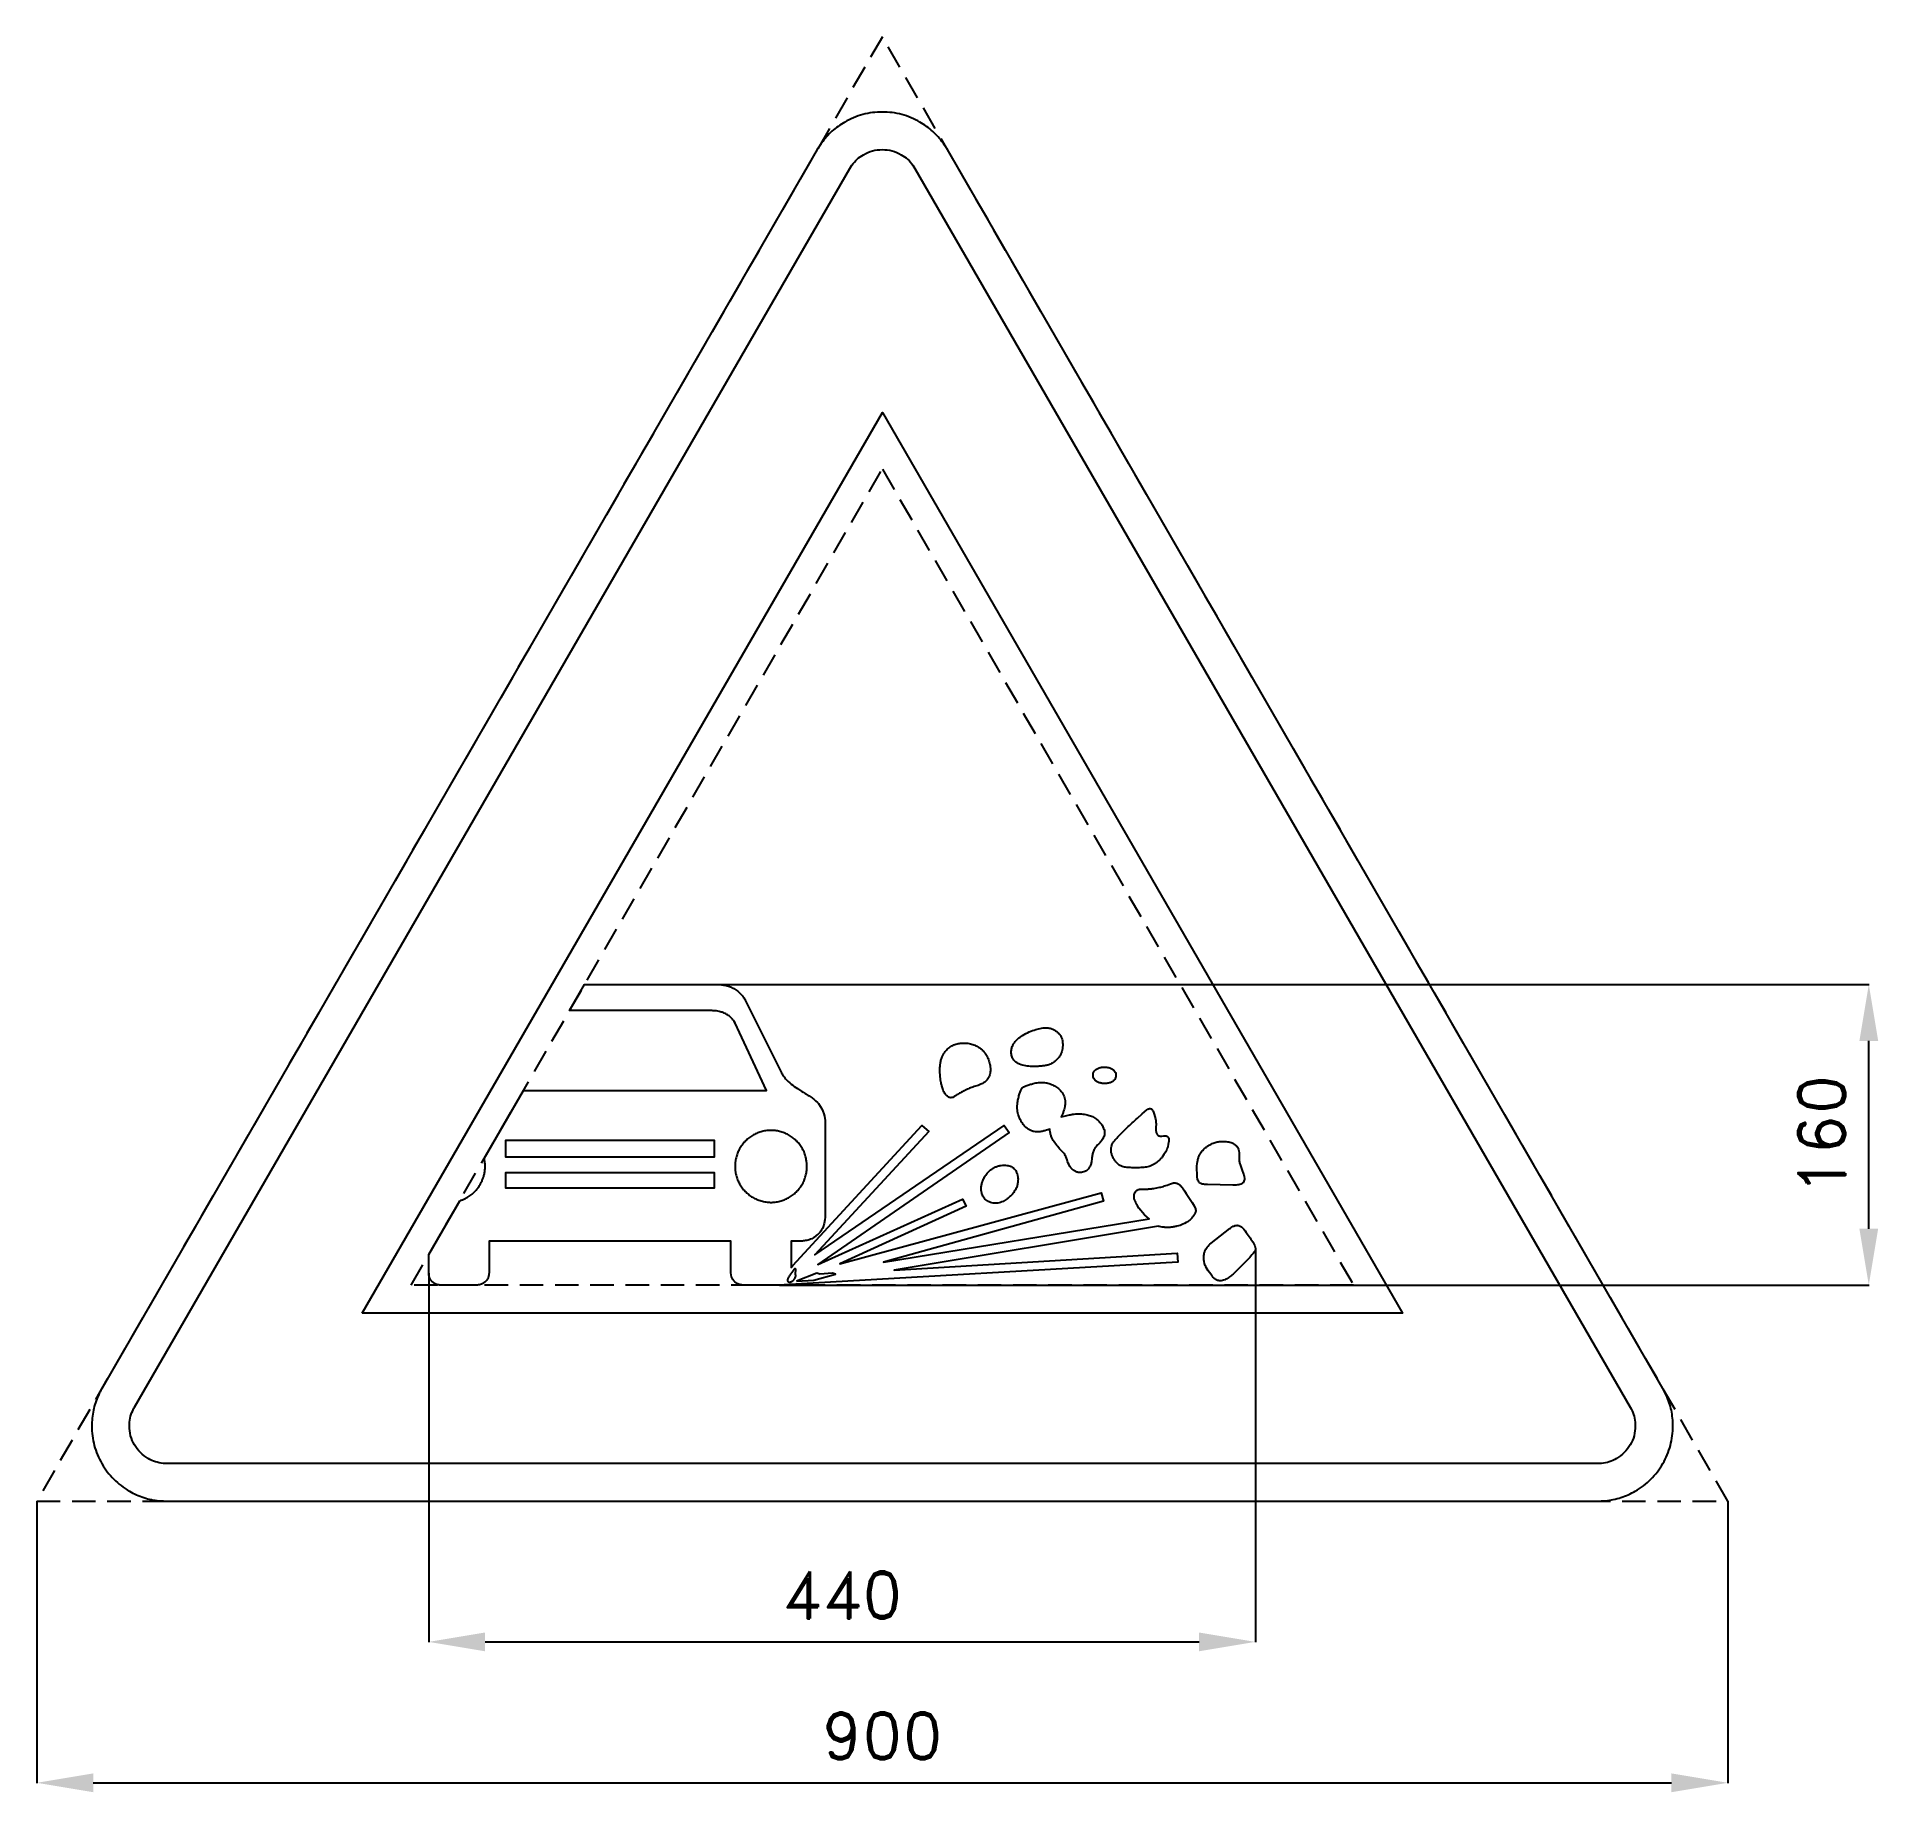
# Model space of a CAD drawing. Header units: millimetres. Extents: x -29 to 951, y -155 to 779.
import ezdxf

# ---------------------------------------------------------------- set-up
doc = ezdxf.new("R2010")
doc.units = ezdxf.units.MM
doc.header["$LTSCALE"] = 5
doc.linetypes.add('ČÁRKOVANÁX2', pattern=[1.5, 1, -0.5])
doc.layers.add('Kóty', color=2, linetype='Continuous')
doc.layers.add('Značka', color=7, linetype='Continuous')
doc.styles.get("Standard").update_dxf_attribs({"font": 'romand.shx', "height": 25})
doc.dimstyles.get("Standard").update_dxf_attribs({"dimtxt": 25, "dimasz": 30, "dimexe": 0.18, "dimexo": 0.0625, "dimgap": 12.5, "dimtad": 1, "dimdec": 0, "dimzin": 0, "dimdsep": 46, "dimtxsty": 'Standard', "dimcen": 0.09, "dimadec": 0, "dimazin": 0, "dimtfac": 1, "dimtdec": 0, "dimtofl": 0, "dimtmove": 0, "dimatfit": 3, "dimfxl": 1, "dimtolj": 1, "dimtzin": 0, "dimarcsym": 0})

msp = doc.modelspace()

# ---------------------------------------------------------------- blocks, each defined once
blk = doc.blocks.new('*D0')
at = {"layer": 'Defpoints', "color": 0, "transparency": 16777216}
for p in [(619.27, 134.4), (179.27, 121.44), (619.27, -74.94)]:
    blk.add_point(p, dxfattribs=at)
at = {"layer": 'Kóty', "color": 0, "lineweight": -2, "transparency": 16777216}
for p, q in [((619.27, 134.33), (619.27, -75.12)), ((179.27, 121.37), (179.27, -75.12)), ((209.27, -74.94), (589.27, -74.94))]:
    blk.add_line(p, q, dxfattribs=at)
at = {"layer": 'Kóty', "color": 0, "transparency": 16777216}
for points in [[(209.27, -69.94), (209.27, -79.94), (179.27, -74.94)], [(589.27, -69.94), (589.27, -79.94), (619.27, -74.94)]]:
    blk.add_solid(points, dxfattribs=at)
at = {"layer": 'Kóty', "color": 0, "transparency": 16777216, "insert": (399.27, -49.94), "char_height": 25, "attachment_point": 5}
blk.add_mtext('\\A1;440', dxfattribs=at)
blk = doc.blocks.new('*D1')
at = {"layer": 'Defpoints', "color": 0, "transparency": 16777216}
for p in [(-29.28, 0.06), (870.72, 0.06), (870.72, -149.94)]:
    blk.add_point(p, dxfattribs=at)
at = {"layer": 'Kóty', "color": 0, "lineweight": -2, "transparency": 16777216}
for p, q in [((-29.28, 0), (-29.28, -150.12)), ((870.72, 0), (870.72, -150.12)), ((0.72, -149.94), (840.72, -149.94))]:
    blk.add_line(p, q, dxfattribs=at)
at = {"layer": 'Kóty', "color": 0, "transparency": 16777216}
for points in [[(0.72, -144.94), (0.72, -154.94), (-29.28, -149.94)], [(840.72, -144.94), (840.72, -154.94), (870.72, -149.94)]]:
    blk.add_solid(points, dxfattribs=at)
at = {"layer": 'Kóty', "color": 0, "transparency": 16777216, "insert": (420.72, -124.94), "char_height": 25, "attachment_point": 5}
blk.add_mtext('\\A1;900', dxfattribs=at)
blk = doc.blocks.new('*D2')
at = {"layer": 'Defpoints', "color": 0, "transparency": 16777216}
for p in [(334.56, 275), (945.72, 275), (365.99, 115)]:
    blk.add_point(p, dxfattribs=at)
at = {"layer": 'Kóty', "color": 0, "lineweight": -2, "transparency": 16777216}
for p, q in [((334.62, 275), (945.9, 275)), ((945.72, 145), (945.72, 245)), ((366.05, 115), (945.9, 115))]:
    blk.add_line(p, q, dxfattribs=at)
at = {"layer": 'Kóty', "color": 0, "transparency": 16777216}
for points in [[(940.72, 245), (950.72, 245), (945.72, 275)], [(940.72, 145), (950.72, 145), (945.72, 115)]]:
    blk.add_solid(points, dxfattribs=at)
at = {"layer": 'Kóty', "color": 0, "transparency": 16777216, "insert": (920.72, 195), "char_height": 25, "attachment_point": 5, "rotation": 90}
blk.add_mtext('\\A1;160', dxfattribs=at)

# ---------------------------------------------------------------- dimensions: what is measured, and where the dimension line sits
at = {"layer": 'Kóty'}
dim = msp.add_linear_dim(base=(945.72, 275), p1=(365.99, 115), p2=(334.56, 275), angle=90, dimstyle='Standard', dxfattribs=at)
dim.commit()
dim.dimension.update_dxf_attribs({"geometry": '*D2', "text_midpoint": (920.72, 195)})
for base, p1, p2, picture, middle in [((619.27, -74.94), (179.27, 121.44), (619.27, 134.4), '*D0', (399.27, -49.94)), ((870.72, -149.94), (-29.28, 0.06), (870.72, 0.06), '*D1', (420.72, -124.94))]:
    dim = msp.add_linear_dim(base=base, p1=p1, p2=p2, dimstyle='Standard', dxfattribs=at)
    dim.commit()
    dim.dimension.update_dxf_attribs({"geometry": picture, "text_midpoint": middle})

# ---------------------------------------------------------------- linework, layer by layer
at = {"layer": 'Značka', "color": 6, "linetype": 'ČÁRKOVANÁX2', "ltscale": 2.5}
for points in [[(870.72, 0.06), (420.72, 779.48), (-29.28, 0.06)], [(169.9, 115), (420.72, 549.42), (671.53, 115)]]:
    msp.add_lwpolyline(points, close=True, dxfattribs=at)
at = {"layer": 'Značka', "color": 5}
for points in [[(836.08, 60), (455.36, 719.42), (454.24, 721.19, 0.010748), (453.08, 722.93, 0.055773), (447.54, 729.17, 0.055979), (440.72, 734.06, 0.069561), (431.09, 738.14, 0.069791), (420.72, 739.42, 0.069502), (410.36, 738.12, 0.067732), (400.72, 734.06, 0.055944), (393.86, 729.2, 0.061133), (388.36, 722.93, 0.012257), (387.19, 721.2), (386.08, 719.42), (5.36, 60, 0.003576), (4.38, 58.15, 0.010722), (3.46, 56.27, 0.055711), (0.83, 48.35, 0.055985), (0, 40, 0.069591), (1.29, 29.62, 0.069767), (5.36, 20, 0.069481), (11.67, 11.68, 0.067775), (20, 5.36, 0.055964), (27.65, 1.85, 0.061097), (35.82, 0.22, 0.01224), (37.91, 0.07, 0.004081), (40, 0), (801.43, 0, 0.003581), (803.53, 0.08, 0.010743), (805.62, 0.22, 0.055797), (813.79, 1.9, 0.055991), (821.43, 5.36, 0.069582), (829.78, 11.66, 0.069787), (836.08, 20, 0.069497), (840.13, 29.62, 0.067792), (841.43, 40, 0.055928), (840.65, 48.37, 0.060939), (837.98, 56.27), (837.06, 58.15), (836.08, 60)], [(195.84, 159.92, 0.001415), (196.41, 160.12, 0.004189), (196.97, 160.32, 0.007679), (197.64, 160.59, 0.009653), (198.31, 160.87, 0.017822), (199.34, 161.37, 0.020015), (200.32, 161.95, 0.020463), (201.37, 162.68, 0.014431), (202.36, 163.47, 0.010608), (203.12, 164.13, 0.013636), (203.85, 164.83, 0.015349), (204.56, 165.6, 0.014743), (205.23, 166.4, 0.013779), (205.83, 167.21, 0.013331), (206.39, 168.06, 0.012331), (206.86, 168.84, 0.013469), (207.28, 169.64, 0.012678), (207.65, 170.42, 0.011466), (207.98, 171.21, 0.01091), (208.28, 172.02, 0.010984), (208.54, 172.84, 0.012823), (208.79, 173.76, 0.01419), (208.98, 174.69, 0.01676), (209.16, 175.8, 0.014953), (209.26, 176.92, 0.017578), (209.3, 178.23, 0.020006), (209.25, 179.54, 0.012863), (209.16, 180.44, 0.009665), (209.03, 181.32), (208.93, 181.87), (208.83, 182.42), (229.69, 218.56), (359.04, 218.56), (348.42, 241.4), (344.72, 249.4), (342.42, 254.4), (341.84, 255.34, 0.020187), (341.22, 256.25, 0.045996), (339.91, 257.68, 0.045794), (338.37, 258.85, 0.045733), (336.49, 259.83, 0.035071), (334.47, 260.5, 0.02097), (333.1, 260.81, 0.023236), (331.72, 261, 0.01581), (330.51, 261.07, 0.00525), (329.3, 261.1), (254.25, 261.1), (262.28, 275), (334.56, 275), (334.65, 274.99), (334.74, 274.98, -0.013459), (335.82, 274.82, -0.008989), (336.9, 274.62, -0.013679), (338.16, 274.33, -0.025258), (339.39, 273.95, -0.022586), (340.36, 273.55, -0.01738), (341.3, 273.08, -0.017212), (342.27, 272.51, -0.019993), (343.19, 271.88, -0.02321), (344.23, 271.03, -0.018714), (345.19, 270.1, -0.021948), (346.23, 268.95, -0.027842), (347.14, 267.7, -0.017566), (347.75, 266.7), (348.32, 265.67), (366.79, 228.41, 0.009055), (367.95, 226.56, 0.027623), (369.24, 224.82, 0.052484), (372.2, 222.02, 0.018894), (375.58, 219.64), (377.92, 218.1, 0.00557), (380.28, 216.6, -0.005743), (382.3, 215.34, -0.02874), (384.22, 213.94, -0.01663), (385.2, 213.08), (386.15, 212.18), (386.66, 211.58), (387.62, 210.27), (388.46, 208.85), (389.1, 207.51), (389.57, 206.24), (389.91, 204.92), (390.29, 202.63), (390.29, 151.1), (390.13, 149.68), (389.81, 147.85), (389.23, 146.02), (388.85, 145.21), (388.4, 144.43), (387.92, 143.72), (387.38, 143.05), (386.18, 141.84, -0.03005), (384.89, 140.73, -0.032274), (383.75, 139.98, -0.033309), (382.51, 139.39, -0.031985), (381.17, 138.94, -0.025588), (379.79, 138.65, -0.012574), (378.75, 138.5, -0.004201), (377.71, 138.39), (372.27, 138.39), (372.27, 124.33), (373.1, 125.34), (441.74, 199.99), (445.43, 196.67), (384.71, 131.02), (485.55, 199.93), (488.22, 196.23), (386.31, 125.99), (463.42, 160.65), (465.33, 157.07), (398.01, 126.37), (537.12, 164.07), (538.39, 159.72), (421.3, 127.28), (562.78, 150.32), (561.51, 151.37), (560.28, 152.48), (559.22, 153.57), (558.22, 154.73), (557.28, 155.97), (556.45, 157.26), (555.88, 158.3), (555.59, 158.92), (555.31, 159.54), (555.04, 160.26), (554.82, 161), (554.68, 161.84), (554.67, 162.69), (554.73, 163.17), (554.84, 163.64), (555.01, 164.09), (555.25, 164.51), (555.59, 164.94), (556, 165.3, -0.042937), (556.46, 165.6, -0.036647), (556.96, 165.82), (557.34, 165.94, -0.022867), (557.74, 166.02, -0.01813), (558.14, 166.07, -0.010199), (558.54, 166.11, -0.006505), (558.97, 166.13, -0.006119), (559.4, 166.14, -0.004955), (559.92, 166.14), (560.43, 166.13, 0.0038), (561.21, 166.13, 0.007642), (561.98, 166.14, 0.00974), (562.77, 166.18, 0.0096), (563.56, 166.25, 0.007746), (564.35, 166.35), (565.14, 166.46), (565.95, 166.59), (566.76, 166.73), (567.57, 166.89), (568.38, 167.06), (569.02, 167.21), (569.67, 167.37), (570.3, 167.55), (570.93, 167.75), (571.61, 167.98), (572.28, 168.23), (573.17, 168.58), (574.05, 168.92), (574.57, 169.11), (575.09, 169.26, -0.030626), (575.67, 169.37, -0.039227), (576.27, 169.41, -0.05248), (577.02, 169.32, -0.048203), (577.74, 169.08, -0.042485), (578.42, 168.72), (579.05, 168.27), (579.43, 167.94), (579.78, 167.59), (580.11, 167.21), (580.42, 166.82), (581.52, 165.16), (582.48, 163.69), (583.45, 162.23), (584.6, 160.52), (585.63, 158.97), (586.74, 157.24), (587.37, 155.67), (587.45, 155.23), (587.5, 154.78), (587.49, 154.37), (587.42, 153.97), (587.24, 153.39), (586.98, 152.83), (586.48, 152), (586.15, 151.55), (585.82, 151.11), (585.42, 150.65), (585, 150.21), (584.5, 149.75), (583.98, 149.31), (583.22, 148.75), (582.42, 148.25), (581.59, 147.8), (580.73, 147.41), (579.94, 147.08), (579.14, 146.79), (578.32, 146.53), (577.5, 146.31, -0.00985), (576.63, 146.11, -0.011961), (575.75, 145.95, -0.012044), (574.87, 145.82, -0.010191), (573.99, 145.74, -0.00832), (573.27, 145.69, -0.010031), (572.55, 145.68, -0.010104), (571.83, 145.69, -0.008451), (571.12, 145.72, -0.009453), (570.36, 145.78, -0.012288), (569.61, 145.88), (568.93, 145.99), (568.27, 146.14), (567.94, 146.22), (567.61, 146.31), (426.96, 122.87), (577.64, 132.07), (578.02, 127.22), (368.39, 115.13), (365.99, 115), (346.45, 115), (346.14, 115.04), (345.67, 115.11), (344.97, 115.24), (344.18, 115.48), (343.51, 115.78), (342.92, 116.16), (342.26, 116.69), (341.66, 117.32), (341.15, 118.02), (340.8, 118.64), (340.47, 119.48), (340.26, 120.54), (340.16, 121.44), (340.16, 138.39), (211.39, 138.39), (211.39, 121.44), (211.32, 120.85), (211.24, 120.26, -0.023226), (211.09, 119.56, -0.034457), (210.86, 118.88, -0.032822), (210.58, 118.31, -0.026937), (210.23, 117.77, -0.026295), (209.81, 117.23, -0.027006), (209.33, 116.74, -0.023988), (208.87, 116.34, -0.023266), (208.37, 115.99, -0.026711), (207.81, 115.67, -0.032576), (207.22, 115.42, -0.025802), (206.72, 115.26, -0.018406), (206.2, 115.15, -0.01167), (205.65, 115.07, -0.003896), (205.1, 115), (185.56, 115), (185.16, 115.02, -0.011695), (184.76, 115.06, -0.013273), (184.44, 115.11, -0.014837), (184.12, 115.17, -0.018346), (183.74, 115.27, -0.016094), (183.36, 115.4, -0.023128), (182.84, 115.62, -0.027965), (182.35, 115.89, -0.02221), (181.9, 116.2), (181.47, 116.53), (181.16, 116.82), (180.87, 117.11, -0.021348), (180.57, 117.47, -0.019505), (180.3, 117.85, -0.020658), (180.05, 118.28, -0.022136), (179.83, 118.72), (179.72, 118.96), (179.63, 119.21, -0.025337), (179.44, 119.84, -0.032892), (179.33, 120.49, -0.019994), (179.29, 120.96), (179.27, 121.44), (179.27, 131.23), (195.84, 159.92)], [(508.42, 251.97, -0.010893), (509.48, 251.83, -0.033178), (510.52, 251.6, -0.033059), (511.37, 251.28, -0.024303), (512.17, 250.86, -0.039349), (513.52, 249.95, -0.045766), (514.69, 248.83, -0.055086), (515.7, 247.43, -0.066861), (516.35, 245.84), (516.54, 244.97), (516.64, 244.08, -0.023985), (516.72, 242.44, -0.03835), (516.59, 240.81, -0.038698), (516.28, 239.42, -0.038052), (515.77, 238.09, -0.050541), (514.75, 236.37, -0.044773), (513.42, 234.86, -0.0496), (511.66, 233.44, -0.056529), (509.67, 232.43, -0.041543), (507.92, 231.91, -0.025491), (506.12, 231.63, -0.015621), (504.19, 231.47, -0.008825), (502.26, 231.4, -0.025336), (498.77, 231.47, -0.054061), (495.27, 232.11, -0.070486), (492.41, 233.29, -0.123099), (490.28, 235.36, -0.093744), (489.47, 237.31, -0.072846), (489.33, 239.46, -0.065716), (489.72, 241.55, -0.061105), (490.61, 243.45, -0.066962), (492.37, 245.63, -0.04322), (494.58, 247.39, -0.041591), (497.96, 249.33, -0.030756), (501.59, 250.76, -0.031098), (504.7, 251.63, -0.05376), (507.89, 251.97), (508.15, 251.97), (508.42, 251.97)], [(452.89, 219.4), (452.41, 221.03, -0.014822), (451.99, 222.68, -0.029521), (451.54, 225.64, -0.018904), (451.38, 228.64, -0.016305), (451.38, 230.85, -0.028702), (451.59, 233.05, -0.034064), (452.01, 235.03, -0.039912), (452.71, 236.91, -0.035877), (453.49, 238.36, -0.037424), (454.47, 239.69, -0.054083), (456.21, 241.33, -0.053563), (458.25, 242.58, -0.050722), (460.46, 243.41, -0.044905), (462.8, 243.8, -0.048592), (465.54, 243.8, -0.048237), (468.22, 243.27, -0.043102), (470.48, 242.43, -0.044594), (472.56, 241.21, -0.034452), (473.91, 240.14, -0.0384), (475.09, 238.88, -0.052422), (476.46, 236.78, -0.04055), (477.43, 234.46, -0.045147), (478.09, 231.84, -0.057633), (478.2, 229.12, -0.067541), (477.73, 226.54, -0.097202), (476.49, 224.3, -0.066219), (475.23, 223.1, -0.043711), (473.73, 222.19, -0.037694), (471.03, 221.09, 0.004542), (468.27, 220.18, 0.020887), (465.98, 219.28, 0.018926), (463.75, 218.2, 0.015315), (461.8, 217.09, 0.013715), (459.93, 215.89), (459.36, 215.51, -0.027065), (458.75, 215.16, -0.067254), (457.74, 214.8, -0.11234), (456.7, 214.8, -0.048658), (456.29, 214.93, -0.032309), (455.9, 215.12, -0.038901), (455.31, 215.51, -0.034194), (454.79, 215.99, -0.048284), (454.05, 216.9, -0.040234), (453.47, 217.92), (453.16, 218.65), (452.89, 219.4)], [(539.24, 231.05, -0.009627), (540.27, 230.95, -0.029103), (541.29, 230.77, -0.034086), (542.12, 230.51, -0.037815), (542.91, 230.13, -0.031463), (543.44, 229.79, -0.036754), (543.92, 229.37), (544.31, 228.92), (544.63, 228.42), (544.78, 228.08), (544.9, 227.72), (545, 227.31), (545.05, 226.88), (545.05, 226.64), (545.05, 226.4), (545.03, 226.16), (544.99, 225.93), (544.88, 225.46), (544.7, 225.01, -0.048593), (544.37, 224.43, -0.044702), (543.93, 223.93, -0.047208), (543.33, 223.43, -0.039038), (542.64, 223.04, -0.032936), (541.91, 222.74, -0.027238), (541.15, 222.53, -0.027377), (540.23, 222.37, -0.024357), (539.29, 222.31, -0.007542), (538.98, 222.3), (538.66, 222.31), (538.35, 222.32), (538.05, 222.34, -0.019494), (537.33, 222.43, -0.02239), (536.62, 222.58, -0.031708), (535.78, 222.84, -0.038689), (535, 223.21, -0.032582), (534.46, 223.55, -0.036912), (533.98, 223.96), (533.59, 224.4), (533.27, 224.91), (533.11, 225.24), (532.99, 225.6), (532.88, 226.13), (532.84, 226.68, -0.049721), (532.91, 227.45, -0.056118), (533.13, 228.18, -0.049206), (533.45, 228.77, -0.044976), (533.86, 229.29, -0.04263), (534.38, 229.76, -0.036475), (534.97, 230.15, -0.038187), (535.75, 230.52, -0.031501), (536.58, 230.78, -0.015786), (537.04, 230.88, -0.01617), (537.51, 230.96, -0.014359), (538.06, 231.01), (538.61, 231.05), (539.24, 231.05)], [(530.42, 176.97), (530.07, 176.54), (529.69, 176.14, -0.068948), (528.88, 175.61, -0.040957), (527.95, 175.27, -0.043469), (526.67, 174.99, -0.051119), (525.36, 174.96, -0.03521), (524.63, 175.05, -0.0463), (523.92, 175.26, -0.042748), (523.26, 175.59), (522.64, 176.01, -0.025534), (521.77, 176.7, -0.040782), (521, 177.49), (520.49, 178.18), (520.07, 178.93), (519.67, 179.88), (519.34, 180.86), (519.08, 181.67), (518.81, 182.48), (518.36, 183.51, 0.032857), (517.79, 184.47, 0.031464), (516.99, 185.51), (516.11, 186.49), (515.07, 187.61), (514.06, 188.76, -0.033507), (512.1, 191.33, -0.056622), (510.64, 194.2, -0.036323), (510.13, 195.75, -0.040518), (509.87, 197.37), (509.85, 197.67), (509.83, 197.97), (509.34, 197.8), (508.84, 197.64), (508.04, 197.39), (507.24, 197.17, -0.026808), (505.24, 196.73, -0.044909), (503.2, 196.59, -0.048526), (501.44, 196.75, -0.05576), (499.76, 197.27, -0.048305), (498.4, 198, -0.039037), (497.17, 198.96, -0.043636), (495.75, 200.47, -0.037112), (494.59, 202.19, -0.033541), (493.69, 203.97, -0.035171), (493.04, 205.86, -0.027554), (492.71, 207.33, -0.028325), (492.55, 208.83, -0.028709), (492.54, 210.53, -0.021346), (492.71, 212.22, -0.023668), (493.13, 214.55, -0.021521), (493.77, 216.83), (494.06, 217.7), (494.38, 218.57), (494.71, 219.29, -0.048797), (495.13, 219.95), (495.2, 220.03), (495.27, 220.12), (495.36, 220.18), (495.46, 220.24, -0.026973), (496.29, 220.69, -0.016448), (497.16, 221.06, -0.021622), (499.08, 221.73, -0.015471), (501.06, 222.26, -0.012826), (502.47, 222.58, -0.021006), (503.9, 222.79, -0.027729), (505.48, 222.88, -0.028568), (507.06, 222.8, -0.024917), (508.26, 222.62, -0.030563), (509.43, 222.31), (510.08, 222.08), (510.71, 221.82, -0.034013), (512.94, 220.69, -0.056969), (514.93, 219.17, -0.079172), (516.82, 216.82, -0.086533), (517.85, 214, -0.075853), (518, 211.22, -0.051149), (517.45, 208.47, -0.024915), (516.88, 206.8, -0.022336), (516.16, 205.2), (515.99, 204.86), (515.82, 204.53), (516.66, 204.73), (517.49, 204.94), (518.89, 205.29, -0.008333), (520.29, 205.62, -0.017217), (522.01, 205.95, -0.020938), (523.75, 206.14, -0.018818), (525.21, 206.19, -0.018664), (526.66, 206.14, -0.021072), (528.18, 205.97, -0.023844), (529.69, 205.67, -0.042744), (531.99, 204.91, -0.051342), (534.1, 203.73, -0.028449), (535.13, 202.96, -0.02532), (536.07, 202.08, -0.025566), (536.91, 201.13, -0.030416), (537.63, 200.11), (538.11, 199.26), (538.51, 198.36, -0.036216), (538.87, 197.23, -0.057911), (539.02, 196.06, -0.108588), (538.57, 193.85, -0.066946), (537.35, 191.85, -0.030244), (535.72, 190.01, 0.033003), (534.12, 188.18, 0.030041), (533.52, 187.3, 0.03644), (533.03, 186.35, 0.057163), (532.49, 184.45, 0.01833), (532.24, 182.46), (532, 180.59, -0.061133), (531.47, 178.82, -0.034831), (530.99, 177.88), (530.42, 176.97)], [(561.56, 208.27), (562.04, 208.64, -0.06997), (562.58, 208.91, -0.078187), (563.1, 209, -0.099286), (563.62, 208.9, -0.112221), (564.13, 208.54, -0.051145), (564.52, 208.02, -0.043361), (565.04, 206.99), (565.42, 205.92), (565.76, 204.76), (566.03, 203.58), (566.2, 202.64), (566.31, 201.69), (566.37, 200.91), (566.38, 200.12), (566.35, 199.36), (566.31, 198.6), (566.3, 197.97), (566.32, 197.34), (566.4, 196.56, 0.054555), (566.61, 195.8, 0.060009), (566.9, 195.24, 0.083008), (567.32, 194.79, 0.080325), (567.85, 194.5, 0.058115), (568.45, 194.36, 0.060041), (569.45, 194.35), (570.48, 194.48, -0.046171), (571.3, 194.51, -0.106134), (572.06, 194.3, -0.124612), (572.74, 193.71, -0.102873), (573.12, 192.87, -0.066214), (573.19, 192.2), (573.14, 191.53), (573.04, 190.76), (572.91, 190), (572.6, 188.59, -0.033355), (572.13, 187.24, -0.034774), (571.42, 185.81), (570.55, 184.46), (569.57, 183.09, -0.027459), (568.48, 181.83, -0.033997), (567.14, 180.59, -0.030718), (565.64, 179.53, -0.029208), (564.27, 178.76, -0.037839), (562.81, 178.18, -0.033957), (561.35, 177.83, -0.021542), (559.87, 177.63, -0.01257), (558.26, 177.52, -0.003894), (556.65, 177.46, -0.002368), (555.77, 177.43, -0.007649), (554.89, 177.42, -0.012433), (553.5, 177.47, -0.003994), (552.1, 177.56, -0.028664), (549.51, 177.84, -0.095917), (547.16, 178.71, -0.068767), (545.86, 179.7, -0.039722), (544.77, 180.98, -0.032446), (543.82, 182.44, -0.037021), (543.08, 184.02, -0.04425), (542.59, 185.63, -0.061185), (542.45, 187.3, -0.061416), (542.67, 188.86, -0.056732), (543.24, 190.33, -0.051106), (544.25, 191.86, -0.019519), (545.47, 193.25, -0.015178), (550.87, 198.71, -0.01005), (556.52, 203.87), (559.03, 206.08), (561.56, 208.27)], [(380.61, 178.2, 0.009636), (380.41, 180.58, 0.02923), (380.03, 182.92, 0.038481), (379.27, 185.3, 0.034239), (378.17, 187.56, 0.033125), (376.81, 189.67, 0.034354), (375.18, 191.57, 0.034678), (373.33, 193.25, 0.034407), (371.25, 194.66, 0.034368), (369.03, 195.81, 0.034416), (366.66, 196.64, 0.034423), (364.21, 197.17, 0.034417), (361.71, 197.35, 0.034415), (359.21, 197.23, 0.034419), (356.75, 196.77, 0.034418), (354.36, 196, 0.034415), (352.1, 194.91, 0.034413), (350, 193.56, 0.03443), (348.1, 191.92, 0.034428), (346.41, 190.07, 0.034422), (345, 188, 0.034427), (343.86, 185.77, 0.034427), (343.03, 183.4, 0.034429), (342.5, 180.95, 0.034412), (342.31, 178.45, 0.034414), (342.43, 175.95, 0.034422), (342.9, 173.49, 0.034407), (343.66, 171.1, 0.034413), (344.75, 168.84, 0.034414), (346.11, 166.74, 0.034426), (347.74, 164.84, 0.034419), (349.6, 163.16, 0.034417), (351.67, 161.74, 0.034411), (353.9, 160.6, 0.034415), (356.26, 159.77, 0.03442), (358.71, 159.24, 0.034411), (361.21, 159.05, 0.03442), (363.71, 159.17, 0.034425), (366.18, 159.64, 0.034418), (368.56, 160.41, 0.034427), (370.82, 161.49, 0.034415), (372.93, 162.85, 0.034385), (374.83, 164.48, 0.034406), (376.51, 166.34, 0.034569), (377.92, 168.41, 0.034405), (379.06, 170.64, 0.033698), (379.9, 173, 0.034474), (380.43, 175.46, 0.037309), (380.61, 177.95), (380.61, 178.08), (380.61, 178.2)], [(588.22, 174.49), (588.17, 176.33), (588.18, 178.17), (588.28, 179.82, -0.032064), (588.55, 181.45, -0.038152), (589.05, 183.09, -0.035417), (589.79, 184.64), (590.46, 185.73, -0.030788), (591.25, 186.72, -0.026307), (592.05, 187.54), (592.93, 188.28, -0.022166), (594.08, 189.12, -0.024019), (595.31, 189.84, -0.040267), (597.35, 190.75, -0.044287), (599.52, 191.29, -0.039011), (601.59, 191.5, -0.029952), (603.67, 191.41, -0.024585), (605.05, 191.23, -0.038642), (606.4, 190.87, -0.063697), (608.03, 190.1, -0.086203), (609.33, 188.89, -0.067001), (610.03, 187.77, -0.055315), (610.43, 186.5), (610.58, 185.36), (610.6, 184.21), (610.59, 183.52), (610.57, 182.82), (610.59, 181.86), (610.69, 180.9, 0.03908), (611.09, 179.22), (611.67, 177.58), (612.26, 176.05), (612.81, 174.52), (613.06, 173.68), (613.26, 172.83), (613.39, 171.8, -0.062798), (613.31, 170.77), (613.17, 170.27), (612.95, 169.82, -0.086783), (612.39, 169.2, -0.063495), (611.66, 168.76, -0.071216), (610.37, 168.38, -0.025318), (609.02, 168.26, -0.00156), (608.11, 168.21, -0.000525), (607.21, 168.16), (600.53, 168.35), (593.86, 168.52, -0.006133), (592.76, 168.56, -0.018299), (591.65, 168.66, -0.031413), (590.87, 168.79, -0.0627), (590.14, 169.07, -0.078796), (589.44, 169.59, -0.072485), (588.92, 170.29, -0.077294), (588.52, 171.41), (588.35, 172.6), (588.26, 173.5), (588.22, 174.4), (588.22, 174.45), (588.22, 174.49)], [(476.65, 159.73), (476.47, 159.83), (476.29, 159.94), (475.79, 160.3), (475.33, 160.72), (474.87, 161.24), (474.48, 161.82, -0.04346), (473.95, 162.88, -0.038171), (473.6, 164.01, -0.041717), (473.37, 165.45, -0.036394), (473.36, 166.92, -0.040036), (473.6, 168.69, -0.036784), (474.11, 170.41, -0.046449), (475.13, 172.59, -0.045813), (476.53, 174.54, -0.027999), (477.49, 175.58, -0.03006), (478.56, 176.49, -0.020363), (479.32, 177.02, -0.020375), (480.11, 177.49, -0.03795), (481.65, 178.18, -0.04), (483.29, 178.62, -0.037023), (484.8, 178.82, -0.036997), (486.32, 178.8, -0.034846), (487.64, 178.61, -0.039774), (488.91, 178.22, -0.034147), (489.73, 177.85, -0.047194), (490.47, 177.36), (490.94, 176.93), (491.36, 176.43), (491.7, 175.92), (491.98, 175.39, -0.033127), (492.4, 174.39), (492.69, 173.34, -0.035124), (492.89, 171.99, -0.032991), (492.91, 170.62, -0.039675), (492.72, 168.96, -0.04134), (492.26, 167.34, -0.052151), (491.27, 165.29, -0.041682), (489.91, 163.45, -0.030412), (488.61, 162.08, -0.029056), (487.15, 160.88, -0.022069), (486.09, 160.15, -0.027758), (484.96, 159.53, -0.035986), (483.65, 159.01, -0.041799), (482.27, 158.69, -0.040967), (480.97, 158.58, -0.039925), (479.66, 158.69, -0.040999), (478.3, 159.01, -0.039641), (477.01, 159.54), (476.83, 159.64), (476.65, 159.73)], [(596.3, 119.72), (595.89, 120.23), (595.48, 120.75), (594.8, 121.67), (594.16, 122.61), (593.59, 123.48), (593.07, 124.38), (592.82, 124.9), (592.6, 125.43), (592.41, 125.97), (592.25, 126.53), (592, 127.51), (591.85, 128.51), (591.82, 129.31), (591.85, 130.12), (591.89, 130.69), (591.95, 131.26, -0.04197), (592.28, 132.74, -0.055822), (592.88, 134.14, -0.046333), (593.62, 135.25, -0.026765), (594.52, 136.24), (595.1, 136.81), (595.7, 137.37), (605.6, 145.09), (605.94, 145.34), (606.29, 145.59), (606.87, 145.98), (607.48, 146.32, -0.031856), (608.06, 146.56, -0.032263), (608.67, 146.73, -0.049898), (609.52, 146.83, -0.065569), (610.36, 146.73, -0.036253), (610.78, 146.61), (611.18, 146.43, -0.044654), (611.79, 146.03), (612.32, 145.55), (612.7, 145.15), (613.04, 144.73), (613.74, 143.83), (614.41, 142.91), (614.91, 142.2), (615.43, 141.49), (615.92, 140.85), (616.41, 140.2), (616.91, 139.52), (617.39, 138.82), (617.88, 138.06), (618.32, 137.27), (618.63, 136.64), (618.9, 135.98), (619.16, 135.2), (619.27, 134.4), (619.24, 133.9), (619.12, 133.43), (618.96, 133.06), (618.74, 132.71), (618.1, 131.89), (617.4, 131.1), (616.82, 130.43), (616.25, 129.75, -0.01854), (613.96, 127.31), (611.59, 124.95), (609.5, 122.86, -0.015551), (607.36, 120.83, -0.026123), (605.53, 119.35, -0.041933), (603.52, 118.13, -0.036192), (602.32, 117.61, -0.054954), (601.06, 117.32, -0.051129), (600.07, 117.29, -0.060442), (599.11, 117.48, -0.038703), (598.54, 117.71), (598.01, 118.01, -0.038964), (597.36, 118.51), (596.8, 119.09), (596.54, 119.4), (596.3, 119.72)]]:
    msp.add_lwpolyline(points, format="xyb", dxfattribs=at)
at = {"layer": 'Značka', "color": 1}
msp.add_lwpolyline([(801.43, 20), (40, 20, -0.003586), (38.95, 20.04, -0.010756), (37.91, 20.11, -0.05582), (33.82, 20.95, -0.05597), (30, 22.68, -0.06955), (25.83, 25.83, -0.069786), (22.68, 30, -0.069503), (20.65, 34.81, -0.067814), (20, 40, -0.055933), (20.39, 44.19, -0.060881), (21.73, 48.13, -0.012187), (22.19, 49.07, -0.00406), (22.68, 50), (403.4, 709.42), (403.95, 710.31), (404.54, 711.18, -0.055851), (407.31, 714.3, -0.05603), (410.72, 716.74, -0.069574), (415.53, 718.78, -0.069723), (420.72, 719.42, -0.069439), (425.9, 718.77, -0.067755), (430.72, 716.74, -0.055971), (434.15, 714.31, -0.061159), (436.9, 711.18), (437.48, 710.31), (438.04, 709.42), (818.76, 50), (819.24, 49.07), (819.71, 48.13, -0.055637), (821.02, 44.18, -0.055928), (821.43, 40, -0.069571), (820.79, 34.81, -0.069825), (818.76, 30, -0.069532), (815.6, 25.84, -0.067733), (811.43, 22.68, -0.055923), (807.61, 20.93, -0.061121), (803.53, 20.11, -0.012253), (802.48, 20.04, -0.004086), (801.43, 20)], format="xyb", dxfattribs=at)
msp.add_lwpolyline([(143.92, 100), (420.72, 579.42), (697.51, 100), (143.92, 100)], dxfattribs=at)
at = {"layer": 'Značka', "color": 5}
for points in [[(275.78, 183.3), (331.33, 183.3), (331.33, 191.95), (220.22, 191.95), (220.22, 183.3), (275.78, 183.3)], [(275.78, 166.69), (331.33, 166.69), (331.33, 174.82), (220.22, 174.82), (220.22, 166.69), (275.78, 166.69)], [(372.2, 116.76), (372.39, 116.86), (372.73, 117.06), (373.01, 117.27), (373.2, 117.42), (373.39, 117.6), (373.6, 117.82), (373.72, 117.95), (373.87, 118.14), (374.13, 118.52), (374.35, 118.92), (374.53, 119.37), (374.61, 119.72), (374.64, 120.03), (374.62, 120.32), (374.56, 120.68), (374.52, 120.97), (374.5, 121.22), (374.5, 121.41), (374.51, 121.65), (374.56, 121.99), (374.61, 122.23), (374.63, 122.34), (374.66, 122.48), (374.7, 122.88), (374.7, 123.01), (374.68, 123.17), (374.65, 123.31), (374.6, 123.43), (374.44, 123.58), (374.24, 123.63), (374.04, 123.6), (373.83, 123.48), (373.68, 123.32), (373.54, 123.13), (373.14, 122.62), (372.88, 122.27), (372.7, 122.03), (372.49, 121.74), (372.31, 121.5), (372.13, 121.26), (371.99, 121.06), (371.82, 120.82), (371.63, 120.55), (371.48, 120.33), (371.33, 120.11), (371.14, 119.81), (370.93, 119.45), (370.77, 119.16), (370.61, 118.87), (370.46, 118.59), (370.35, 118.33), (370.25, 118.02), (370.21, 117.75), (370.21, 117.46), (370.26, 117.2), (370.36, 116.99), (370.54, 116.8), (370.69, 116.71), (370.98, 116.61), (371.31, 116.58), (371.51, 116.59), (371.91, 116.67), (372.2, 116.76)], [(375.11, 117.05), (384.26, 117.56), (395.83, 120.76), (394.17, 121.4), (387.44, 120.76), (385.79, 121.27), (375.11, 117.05)]]:
    msp.add_lwpolyline(points, dxfattribs=at)

msp.set_redraw_order([(e.dxf.handle, doc.entitydb.next_handle()) for e in msp.query("TEXT MTEXT ATTDEF DIMENSION ARC_DIMENSION")])  # texts and dimensions are drawn at this point

doc.saveas('drawing.dxf')
